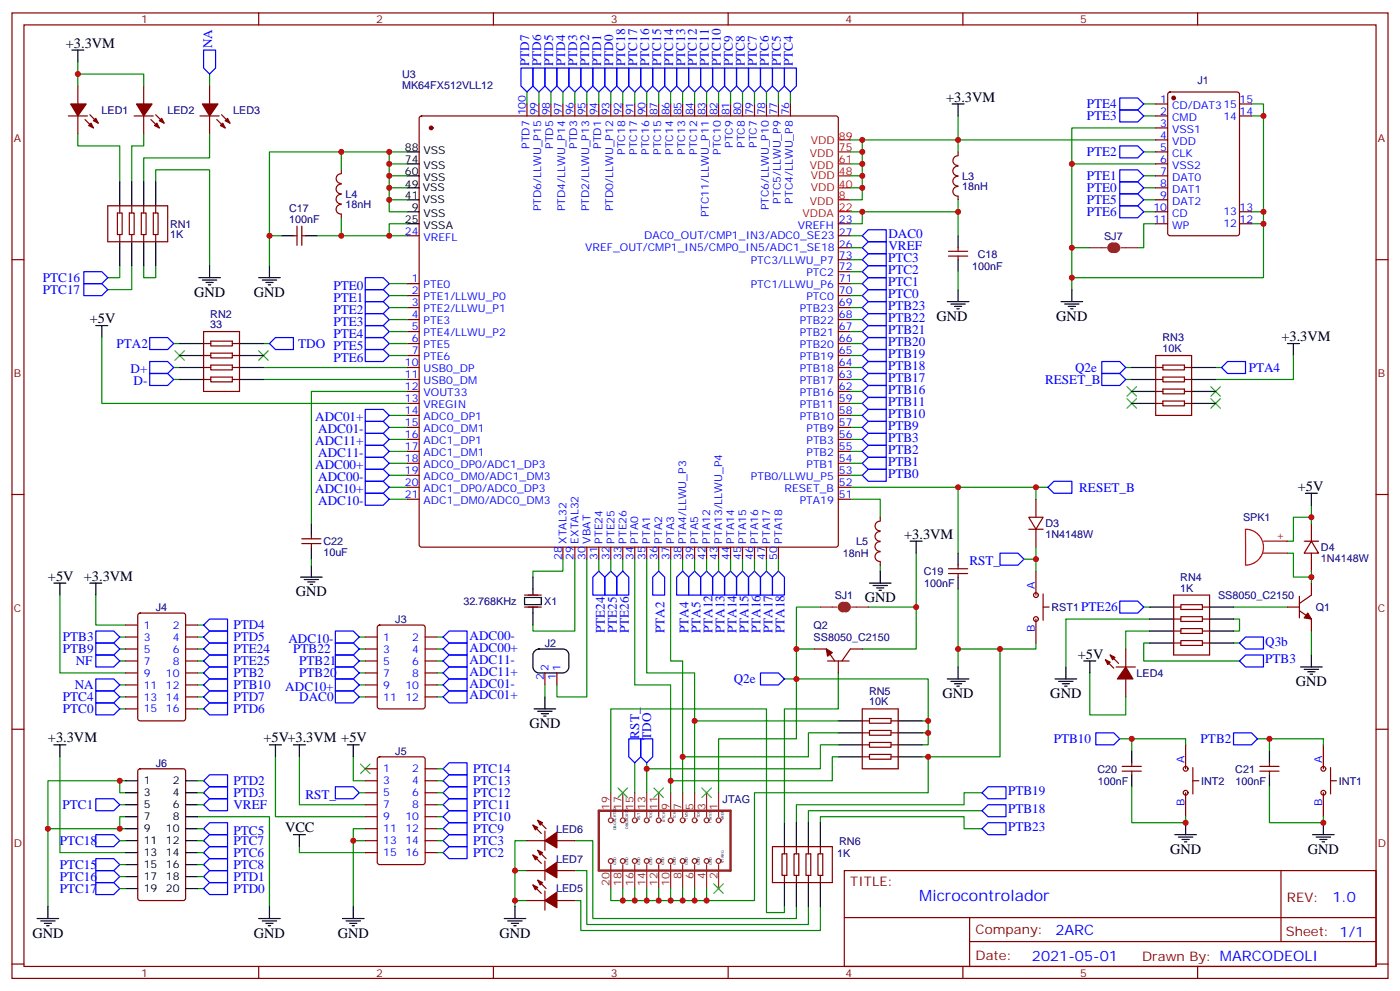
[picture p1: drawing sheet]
<svg xmlns="http://www.w3.org/2000/svg" width="412mm" height="292mm" viewBox="0 0 412 292" stroke-linecap="round" stroke-linejoin="round" font-family="sans-serif">
<defs><g id="words">
<text font-size="4.6" fill="#00f" x="270.8" y="265.4">Microcontrolador</text>
<g font-size="4.2">
<text x="19.4" y="14">+3.3VM</text>
<text x="278.7" y="29.9">+3.3VM</text>
<text x="57.1" y="87.4">GND</text>
<text x="74.8" y="87.4">GND</text>
<text x="26.5" y="95.2">+5V</text>
<text x="275.9" y="94.5">GND</text>
<text x="311.1" y="94.5">GND</text>
<text x="377.5" y="100.5">+3.3VM</text>
<text x="382.3" y="144.6">+5V</text>
<text x="266.3" y="158.7">+3.3VM</text>
<text x="14.1" y="171">+5V</text>
<text x="24.7" y="171">+3.3VM</text>
<text x="87.1" y="175.6">GND</text>
<text x="254.7" y="177.4">GND</text>
<text x="317.5" y="194">+5V</text>
<text x="381.7" y="202.1">GND</text>
<text x="277.6" y="205.6">GND</text>
<text x="309.4" y="205.6">GND</text>
<text x="155.9" y="214.4">GND</text>
<text x="14.1" y="218.7">+3.3VM</text>
<text x="77.6" y="218.7">+5V+3.3VM +5V</text>
<text x="84" y="245.1">VCC</text>
<text x="344.7" y="251.5">GND</text>
<text x="385.2" y="251.5">GND</text>
<text x="9.5" y="276.2">GND</text>
<text x="74.8" y="276.2">GND</text>
<text x="99.5" y="276.2">GND</text>
<text x="147.1" y="276.2">GND</text>
</g>
<g font-size="4.2" fill="#00f">
<text x="392.5" y="265.7">1.0</text>
<text x="310.9" y="275.2">2ARC</text>
<text x="304" y="283">2021-05-01</text>
</g>
<g font-size="3.9" fill="#00f">
<text x="62.5" y="14.2" transform="rotate(-90 62.5 14.2)">NA</text>
<text x="155.9" y="19.4" transform="rotate(-90 155.9 19.4)">PTD7</text>
<text x="159.5" y="19.4" transform="rotate(-90 159.5 19.4)">PTD6</text>
<text x="163" y="19.4" transform="rotate(-90 163 19.4)">PTD5</text>
<text x="166.5" y="19.4" transform="rotate(-90 166.5 19.4)">PTD4</text>
<text x="170" y="19.4" transform="rotate(-90 170 19.4)">PTD3</text>
<text x="173.6" y="19.4" transform="rotate(-90 173.6 19.4)">PTD2</text>
<text x="177.1" y="19.4" transform="rotate(-90 177.1 19.4)">PTD1</text>
<text x="180.6" y="19.4" transform="rotate(-90 180.6 19.4)">PTD0</text>
<text x="184.1" y="19.4" transform="rotate(-90 184.1 19.4)">PTC18</text>
<text x="187.7" y="19.4" transform="rotate(-90 187.7 19.4)">PTC17</text>
<text x="191.2" y="19.4" transform="rotate(-90 191.2 19.4)">PTC16</text>
<text x="194.7" y="19.4" transform="rotate(-90 194.7 19.4)">PTC15</text>
<text x="198.3" y="19.4" transform="rotate(-90 198.3 19.4)">PTC14</text>
<text x="201.8" y="19.4" transform="rotate(-90 201.8 19.4)">PTC13</text>
<text x="205.3" y="19.4" transform="rotate(-90 205.3 19.4)">PTC12</text>
<text x="208.8" y="19.4" transform="rotate(-90 208.8 19.4)">PTC11</text>
<text x="212.4" y="19.4" transform="rotate(-90 212.4 19.4)">PTC10</text>
<text x="215.9" y="19.4" transform="rotate(-90 215.9 19.4)">PTC9</text>
<text x="219.4" y="19.4" transform="rotate(-90 219.4 19.4)">PTC8</text>
<text x="223" y="19.4" transform="rotate(-90 223 19.4)">PTC7</text>
<text x="226.5" y="19.4" transform="rotate(-90 226.5 19.4)">PTC6</text>
<text x="230" y="19.4" transform="rotate(-90 230 19.4)">PTC5</text>
<text x="233.5" y="19.4" transform="rotate(-90 233.5 19.4)">PTC4</text>
<text x="320.2" y="35.4">PTE3</text>
<text x="320.2" y="31.9">PTE4</text>
<text x="320.2" y="46">PTE2</text>
<text x="320.2" y="53">PTE1</text>
<text x="320.2" y="56.6">PTE0</text>
<text x="320.2" y="63.6">PTE6</text>
<text x="320.2" y="60.1">PTE5</text>
<text x="261.7" y="70.2">DAC0</text>
<text x="261.6" y="77.2">PTC3</text>
<text x="261.7" y="73.7">VREF</text>
<text x="12.6" y="83">PTC16</text>
<text x="261.6" y="80.7">PTC2</text>
<text x="12.6" y="86.5">PTC17</text>
<text x="98.3" y="88.8">PTE1</text>
<text x="98.3" y="85.3">PTE0</text>
<text x="261.6" y="84.2">PTC1</text>
<text x="261.6" y="87.8">PTC0</text>
<text x="98.3" y="95.9">PTE3</text>
<text x="98.3" y="92.4">PTE2</text>
<text x="261.6" y="91.3">PTB23</text>
<text x="261.6" y="94.8">PTB22</text>
<text x="98.3" y="99.4">PTE4</text>
<text x="261.6" y="98.4">PTB21</text>
<text x="261.6" y="101.9">PTB20</text>
<text x="34.3" y="102.5">PTA2</text>
<text x="87.9" y="102.5">TDO PTE5</text>
<text x="98.3" y="106.5">PTE6</text>
<text x="261.6" y="105.4">PTB19</text>
<text x="38.5" y="109.9">D+</text>
<text x="39.3" y="113.5">D-</text>
<text x="261.6" y="108.9">PTB18</text>
<text x="261.6" y="112.5">PTB17</text>
<text x="307.9" y="113">RESET_B</text>
<text x="316.7" y="109.5">Q2e</text>
<text x="367.8" y="109.5">PTA4</text>
<text x="261.6" y="116">PTB16</text>
<text x="261.6" y="119.5">PTB11</text>
<text x="92.9" y="124.1">ADC01+</text>
<text x="261.6" y="123.1">PTB10</text>
<text x="92.9" y="131.2">ADC11+</text>
<text x="93.8" y="127.6">ADC01-</text>
<text x="261.6" y="130.1">PTB3</text>
<text x="261.6" y="126.6">PTB9</text>
<text x="93.8" y="134.7">ADC11-</text>
<text x="261.6" y="133.6">PTB2</text>
<text x="261.6" y="137.2">PTB1</text>
<text x="92.9" y="138.2">ADC00+</text>
<text x="93.8" y="141.7">ADC00-</text>
<text x="261.6" y="140.7">PTB0</text>
<text x="92.9" y="145.3">ADC10+</text>
<text x="93.8" y="148.8">ADC10-</text>
<text x="317.9" y="144.8">RESET_B</text>
<text x="285.6" y="166.4">RST_</text>
<text x="68.7" y="185.3">PTD4</text>
<text x="318.5" y="180.1">PTE26</text>
<text x="18.5" y="188.9">PTB3</text>
<text x="68.7" y="188.9">PTD5</text>
<text x="84.9" y="189.4">ADC10-</text>
<text x="138.3" y="188.4">ADC00-</text>
<text x="138.3" y="191.9">ADC00+</text>
<text x="178.1" y="186.4" transform="rotate(-90 178.1 186.4)">PTE24</text>
<text x="181.7" y="186.4" transform="rotate(-90 181.7 186.4)">PTE25</text>
<text x="185.2" y="186.4" transform="rotate(-90 185.2 186.4)">PTE26</text>
<text x="195.8" y="186.4" transform="rotate(-90 195.8 186.4)">PTA2</text>
<text x="202.8" y="186.4" transform="rotate(-90 202.8 186.4)">PTA4</text>
<text x="206.4" y="186.4" transform="rotate(-90 206.4 186.4)">PTA5</text>
<text x="209.9" y="186.4" transform="rotate(-90 209.9 186.4)">PTA12</text>
<text x="213.4" y="186.4" transform="rotate(-90 213.4 186.4)">PTA13</text>
<text x="217" y="186.4" transform="rotate(-90 217 186.4)">PTA14</text>
<text x="220.5" y="186.4" transform="rotate(-90 220.5 186.4)">PTA15</text>
<text x="224" y="186.4" transform="rotate(-90 224 186.4)">PTA16</text>
<text x="227.5" y="186.4" transform="rotate(-90 227.5 186.4)">PTA17</text>
<text x="231.1" y="186.4" transform="rotate(-90 231.1 186.4)">PTA18</text>
<text x="372.7" y="190.1">Q3b</text>
<text x="18.5" y="192.4">PTB9</text>
<text x="22.3" y="195.9">NF</text>
<text x="68.7" y="195.9">PTE25</text>
<text x="68.7" y="192.4">PTE24</text>
<text x="86.4" y="192.4">PTB22</text>
<text x="88.1" y="195.9">PTB21</text>
<text x="138.3" y="195.4">ADC11-</text>
<text x="372.7" y="195.4">PTB3</text>
<text x="22" y="203">NA</text>
<text x="68.7" y="203">PTB10</text>
<text x="68.7" y="199.4">PTB2</text>
<text x="84" y="203.5">ADC10+</text>
<text x="88.2" y="199.4">PTB20</text>
<text x="138.3" y="202.5">ADC01-</text>
<text x="138.3" y="198.9">ADC11+</text>
<text x="216.1" y="201.2">Q2e</text>
<text x="18.5" y="206.5">PTC4</text>
<text x="68.7" y="206.5">PTD7</text>
<text x="88.2" y="206.5">DAC0</text>
<text x="138.3" y="205.7">ADC01+</text>
<text x="18.5" y="210">PTC0</text>
<text x="68.7" y="210">PTD6</text>
<text x="188.2" y="217.5" transform="rotate(-90 188.2 217.5)">RST_</text>
<text x="191.8" y="217.9" transform="rotate(-90 191.8 217.9)">TDO</text>
<text x="310.4" y="218.9">PTB10</text>
<text x="353.7" y="218.9">PTB2</text>
<text x="139.4" y="227.7">PTC14</text>
<text x="68.7" y="231.2">PTD2</text>
<text x="139.4" y="231.2">PTC13</text>
<text x="18.4" y="238.2">PTC1</text>
<text x="68.7" y="234.7">PTD3</text>
<text x="68.7" y="238.2">VREF</text>
<text x="90" y="235.2">RST_</text>
<text x="139.4" y="234.7">PTC12</text>
<text x="139.4" y="238.2">PTC11</text>
<text x="297" y="234.2">PTB19</text>
<text x="297" y="239.5">PTB18</text>
<text x="68.8" y="245.8">PTC5</text>
<text x="139.4" y="245.3">PTC9</text>
<text x="139.4" y="241.8">PTC10</text>
<text x="297" y="244.8">PTB23</text>
<text x="17.6" y="248.8">PTC18</text>
<text x="68.7" y="248.8">PTC7</text>
<text x="139.4" y="248.8">PTC3</text>
<text x="17.6" y="255.9">PTC15</text>
<text x="68.7" y="252.4">PTC6</text>
<text x="68.7" y="255.9">PTC8</text>
<text x="139.4" y="252.4">PTC2</text>
<text x="17.6" y="259.4">PTC16</text>
<text x="17.6" y="262.9">PTC17</text>
<text x="68.7" y="262.9">PTD0</text>
<text x="68.7" y="259.4">PTD1</text>
</g>
<g font-size="3.9" fill="#800">
<text x="250.5" y="261">TITLE:</text>
<text x="379.1" y="265.7">REV:</text>
<text x="287.4" y="275.2">Company:</text>
<text x="378.7" y="275.8">Sheet: 1/1</text>
<text x="287.4" y="282.9">Date:</text>
<text x="336.4" y="282.9">Drawn By: MARCODEOLI</text>
</g>
<g font-size="3.2" fill="#800">
<text x="41.6" y="6.8">1</text>
<text x="110.8" y="6.8">2</text>
<text x="179.9" y="6.8">3</text>
<text x="249.1" y="6.8">4</text>
<text x="318.2" y="6.8">5</text>
<text x="4.1" y="41.9">A</text>
<text x="405.9" y="41.9">A</text>
<text x="4.1" y="111.1">B</text>
<text x="405.9" y="111.1">B</text>
<text x="4.1" y="180.2">C</text>
<text x="405.9" y="180.2">C</text>
<text x="4.1" y="249.3">D</text>
<text x="405.9" y="249.3">D</text>
<text x="41.6" y="287.6">1</text>
<text x="110.8" y="287.6">2</text>
<text x="179.9" y="287.6">3</text>
<text x="249.1" y="287.6">4</text>
<text x="318.2" y="287.6">5</text>
</g>
<g font-size="3.2" fill="#000080">
<text x="118.5" y="23">U3</text>
<text x="118.5" y="26.1">MK64FX512VLL12</text>
<text x="352.8" y="24.8">J1</text>
<text x="29.9" y="33.5">LED1</text>
<text x="49.3" y="33.5">LED2</text>
<text x="68.7" y="33.5">LED3</text>
<text x="283.4" y="52.9">L3</text>
<text x="101.8" y="58.2">L4</text>
<text x="283.4" y="56.1">18nH</text>
<text x="85.2" y="65.5">100nF</text>
<text x="85.2" y="62.4">C17</text>
<text x="101.8" y="61.4">18nH</text>
<text x="50.1" y="70.2">1K</text>
<text x="50.1" y="67.1">RN1</text>
<text x="325.2" y="70.6">SJ7</text>
<text x="288" y="75.9">C18</text>
<text x="286.4" y="79.4">100nF</text>
<text x="61.9" y="93.6">RN2</text>
<text x="61.9" y="96.6">33</text>
<text x="342.4" y="100.5">RN3</text>
<text x="342.4" y="103.6">10K</text>
<text x="308" y="155.2">D3</text>
<text x="366.2" y="153.5">SPK1</text>
<text x="95.3" y="160.6">C22</text>
<text x="252.2" y="160.5">L5</text>
<text x="308" y="158.4">1N4148W</text>
<text x="95.2" y="163.7">10uF</text>
<text x="248.3" y="164">18nH</text>
<text x="389.1" y="165.5">1N4148W</text>
<text x="389.1" y="162.3">D4</text>
<text x="272.1" y="169.4">C19</text>
<text x="272.2" y="172.9">100nF</text>
<text x="347.7" y="171.1">RN4</text>
<text x="45.9" y="179.9">J4</text>
<text x="136.5" y="178.2">32.768KHz</text>
<text x="160.3" y="178.2">X1</text>
<text x="245.9" y="176.4">SJ1</text>
<text x="309.7" y="179.9">RST1</text>
<text x="347.7" y="174.2">1K</text>
<text x="358.8" y="176.4">SS8050_C2150</text>
<text x="387.6" y="180">Q1</text>
<text x="116.4" y="183.5">J3</text>
<text x="239.6" y="185.3">Q2</text>
<text x="160.5" y="190.6">J2</text>
<text x="239.7" y="188.7">SS8050_C2150</text>
<text x="334.8" y="199.3">LED4</text>
<text x="256" y="207.7">10K</text>
<text x="256" y="204.6">RN5</text>
<text x="45.9" y="225.8">J6</text>
<text x="116.4" y="222.3">J5</text>
<text x="323.3" y="227.6">C20</text>
<text x="363.9" y="227.6">C21</text>
<text x="323.4" y="231.1">100nF</text>
<text x="353.8" y="231.1">INT2</text>
<text x="363.9" y="231.1">100nF</text>
<text x="394.4" y="231.1">INT1</text>
<text x="212.9" y="236.4">JTAG</text>
<text x="163.8" y="245.2">LED6</text>
<text x="247.2" y="248.8">RN6</text>
<text x="163.8" y="254">LED7</text>
<text x="246.6" y="252.3">1K</text>
<text x="163.8" y="262.8">LED5</text>
</g>
<g font-size="3.2" fill="#00f">
<text x="154.9" y="34" transform="rotate(-90 154.9 34)">100</text>
<text x="158.4" y="34" transform="rotate(-90 158.4 34)">99</text>
<text x="161.9" y="34" transform="rotate(-90 161.9 34)">98</text>
<text x="165.5" y="34" transform="rotate(-90 165.5 34)">97</text>
<text x="169" y="34" transform="rotate(-90 169 34)">96</text>
<text x="172.5" y="34" transform="rotate(-90 172.5 34)">95</text>
<text x="176" y="34" transform="rotate(-90 176 34)">94</text>
<text x="179.6" y="34" transform="rotate(-90 179.6 34)">93</text>
<text x="183.1" y="34" transform="rotate(-90 183.1 34)">92</text>
<text x="186.6" y="34" transform="rotate(-90 186.6 34)">91</text>
<text x="190.1" y="34" transform="rotate(-90 190.1 34)">90</text>
<text x="193.7" y="34" transform="rotate(-90 193.7 34)">87</text>
<text x="197.2" y="34" transform="rotate(-90 197.2 34)">86</text>
<text x="200.7" y="34" transform="rotate(-90 200.7 34)">85</text>
<text x="204.3" y="34" transform="rotate(-90 204.3 34)">84</text>
<text x="207.8" y="34" transform="rotate(-90 207.8 34)">83</text>
<text x="211.3" y="34" transform="rotate(-90 211.3 34)">82</text>
<text x="214.8" y="34" transform="rotate(-90 214.8 34)">81</text>
<text x="218.4" y="34" transform="rotate(-90 218.4 34)">80</text>
<text x="221.9" y="34" transform="rotate(-90 221.9 34)">79</text>
<text x="225.4" y="34" transform="rotate(-90 225.4 34)">78</text>
<text x="229" y="34" transform="rotate(-90 229 34)">77</text>
<text x="232.5" y="34" transform="rotate(-90 232.5 34)">76</text>
<text x="341.8" y="30.3">1</text>
<text x="341.8" y="33.8">2</text>
<text x="345.3" y="32">CD/DAT315</text>
<text x="345.3" y="35.6">CMD</text>
<text x="360.4" y="35.2">14</text>
<text x="365.1" y="33.8">14</text>
<text x="365.1" y="30.3">15</text>
<text x="341.8" y="37.3">3</text>
<text x="341.8" y="40.9">4</text>
<text x="345.3" y="39.1">VSS1</text>
<text x="155.9" y="43.8" transform="rotate(-90 155.9 43.8)">PTD7</text>
<text x="163" y="43.8" transform="rotate(-90 163 43.8)">PTD5</text>
<text x="170" y="43.8" transform="rotate(-90 170 43.8)">PTD3</text>
<text x="177.1" y="43.8" transform="rotate(-90 177.1 43.8)">PTD1</text>
<text x="184.1" y="45.6" transform="rotate(-90 184.1 45.6)">PTC18</text>
<text x="187.7" y="45.6" transform="rotate(-90 187.7 45.6)">PTC17</text>
<text x="191.2" y="45.6" transform="rotate(-90 191.2 45.6)">PTC16</text>
<text x="194.7" y="45.6" transform="rotate(-90 194.7 45.6)">PTC15</text>
<text x="198.3" y="45.6" transform="rotate(-90 198.3 45.6)">PTC14</text>
<text x="201.8" y="45.6" transform="rotate(-90 201.8 45.6)">PTC13</text>
<text x="205.3" y="45.6" transform="rotate(-90 205.3 45.6)">PTC12</text>
<text x="212.4" y="45.6" transform="rotate(-90 212.4 45.6)">PTC10</text>
<text x="215.9" y="43.6" transform="rotate(-90 215.9 43.6)">PTC9</text>
<text x="219.4" y="43.6" transform="rotate(-90 219.4 43.6)">PTC8</text>
<text x="223" y="43.6" transform="rotate(-90 223 43.6)">PTC7</text>
<text x="341.8" y="44.4">5</text>
<text x="341.8" y="47.9">6</text>
<text x="345.3" y="42.6">VDD</text>
<text x="345.3" y="46.1">CLK</text>
<text x="341.8" y="51.4">7</text>
<text x="345.3" y="49.7">VSS2</text>
<text x="345.3" y="53.2">DAT0</text>
<text x="230" y="59.9" transform="rotate(-90 230 59.9)">PTC5/LLWU_P9</text>
<text x="233.5" y="59.9" transform="rotate(-90 233.5 59.9)">PTC4/LLWU_P8</text>
<text x="341.8" y="55">8</text>
<text x="341.8" y="58.5">9</text>
<text x="345.3" y="56.7">DAT1</text>
<text x="159.5" y="62.2" transform="rotate(-90 159.5 62.2)">PTD6/LLWU_P15</text>
<text x="166.5" y="62.2" transform="rotate(-90 166.5 62.2)">PTD4/LLWU_P14</text>
<text x="173.6" y="62.2" transform="rotate(-90 173.6 62.2)">PTD2/LLWU_P13</text>
<text x="180.6" y="62.2" transform="rotate(-90 180.6 62.2)">PTD0/LLWU_P12</text>
<text x="208.8" y="64" transform="rotate(-90 208.8 64)">PTC11/LLWU_P11</text>
<text x="226.5" y="62" transform="rotate(-90 226.5 62)">PTC6/LLWU_P10</text>
<text x="247.1" y="65.5">23</text>
<text x="339.7" y="65.5">11</text>
<text x="339.7" y="62">10</text>
<text x="345.3" y="60.3">DAT2</text>
<text x="345.3" y="63.8">CD</text>
<text x="360.4" y="63.4">13</text>
<text x="365.1" y="65.5">12</text>
<text x="365.1" y="62">13</text>
<text x="119.3" y="69.1">24</text>
<text x="124.8" y="70.8">VREFL</text>
<text x="189.7" y="70.5">DAC0_OUT/CMP1_IN3/ADC0_SE23</text>
<text x="235" y="67.3">VREFH</text>
<text x="247.1" y="69.4">27</text>
<text x="345.3" y="67.3">WP</text>
<text x="360.4" y="67">12</text>
<text x="172.4" y="74">VREF_OUT/CMP1_IN5/CMP0_IN5/ADC1_SE18</text>
<text x="221.2" y="77.9">PTC3/LLWU_P7</text>
<text x="247.1" y="76.1">73</text>
<text x="247.1" y="73">26</text>
<text x="121.3" y="83.2">1</text>
<text x="237.5" y="81.4">PTC2</text>
<text x="247.1" y="83.2">71</text>
<text x="247.1" y="79.7">72</text>
<text x="121.3" y="86.7">2</text>
<text x="124.8" y="84.9">PTE0</text>
<text x="124.8" y="88.5">PTE1/LLWU_P0</text>
<text x="221.2" y="84.9">PTC1/LLWU_P6</text>
<text x="237.5" y="88.5">PTC0</text>
<text x="247.1" y="86.7">70</text>
<text x="121.3" y="90.2">3</text>
<text x="121.3" y="93.8">4</text>
<text x="124.8" y="92">PTE2/LLWU_P1</text>
<text x="124.8" y="95.5">PTE3</text>
<text x="235.6" y="95.5">PTB22</text>
<text x="235.6" y="92">PTB23</text>
<text x="247.1" y="93.8">68</text>
<text x="247.1" y="90.2">69</text>
<text x="121.3" y="97.3">5</text>
<text x="121.3" y="100.8">6</text>
<text x="124.8" y="99.1">PTE4/LLWU_P2</text>
<text x="235.6" y="99.1">PTB21</text>
<text x="247.1" y="100.8">66</text>
<text x="247.1" y="97.3">67</text>
<text x="119.3" y="107.9">10</text>
<text x="121.3" y="104.4">7</text>
<text x="124.8" y="102.6">PTE5</text>
<text x="124.8" y="106.1">PTE6</text>
<text x="235.6" y="106.1">PTB19</text>
<text x="235.6" y="102.6">PTB20</text>
<text x="247.1" y="107.9">64</text>
<text x="247.1" y="104.4">65</text>
<text x="119.3" y="111.4">11</text>
<text x="124.8" y="109.6">USB0_DP</text>
<text x="124.8" y="113.2">USB0_DM</text>
<text x="235.6" y="113.2">PTB17</text>
<text x="235.6" y="109.6">PTB18</text>
<text x="247.1" y="111.4">63</text>
<text x="119.3" y="114.9">12</text>
<text x="119.3" y="118.5">13</text>
<text x="124.8" y="116.7">VOUT33</text>
<text x="235.6" y="116.7">PTB16</text>
<text x="247.1" y="118.5">59</text>
<text x="247.1" y="114.9">62</text>
<text x="119.3" y="122">14</text>
<text x="119.3" y="125.5">15</text>
<text x="124.8" y="120.2">VREGIN</text>
<text x="124.8" y="123.8">ADC0_DP1</text>
<text x="235.6" y="123.8">PTB10</text>
<text x="235.6" y="120.2">PTB11</text>
<text x="247.1" y="125.5">57</text>
<text x="247.1" y="122">58</text>
<text x="119.3" y="129">16</text>
<text x="124.8" y="127.3">ADC0_DM1</text>
<text x="124.8" y="130.8">ADC1_DP1</text>
<text x="237.6" y="130.8">PTB3</text>
<text x="237.6" y="127.3">PTB9</text>
<text x="247.1" y="129">56</text>
<text x="119.3" y="132.6">17</text>
<text x="119.3" y="136.1">18</text>
<text x="124.8" y="134.3">ADC1_DM1</text>
<text x="124.8" y="137.9">ADC0_DP0/ADC1_DP3</text>
<text x="237.6" y="137.9">PTB1</text>
<text x="237.6" y="134.3">PTB2</text>
<text x="247.1" y="136.1">54</text>
<text x="247.1" y="132.6">55</text>
<text x="119.3" y="139.6">19</text>
<text x="119.3" y="143.2">20</text>
<text x="124.8" y="141.4">ADC0_DM0/ADC1_DM3</text>
<text x="221.2" y="141.4">PTB0/LLWU_P5</text>
<text x="247.1" y="143.2">52</text>
<text x="247.1" y="139.6">53</text>
<text x="119.3" y="146.7">21</text>
<text x="124.8" y="144.9">ADC1_DP0/ADC0_DP3</text>
<text x="124.8" y="148.4">ADC1_DM0/ADC0_DM3</text>
<text x="231.1" y="144.9">RESET_B</text>
<text x="235.6" y="148.4">PTA19</text>
<text x="247.1" y="146.7">51</text>
<text x="166.9" y="160.1" transform="rotate(-90 166.9 160.1)">XTAL32</text>
<text x="170.4" y="160.1" transform="rotate(-90 170.4 160.1)">EXTAL32</text>
<text x="173.9" y="160.1" transform="rotate(-90 173.9 160.1)">VBAT</text>
<text x="177.4" y="160.1" transform="rotate(-90 177.4 160.1)">PTE24</text>
<text x="181" y="160.1" transform="rotate(-90 181 160.1)">PTE25</text>
<text x="184.5" y="160.1" transform="rotate(-90 184.5 160.1)">PTE26</text>
<text x="188" y="160.1" transform="rotate(-90 188 160.1)">PTA0</text>
<text x="191.6" y="160.1" transform="rotate(-90 191.6 160.1)">PTA1</text>
<text x="195.1" y="160.1" transform="rotate(-90 195.1 160.1)">PTA2</text>
<text x="198.6" y="160.1" transform="rotate(-90 198.6 160.1)">PTA3</text>
<text x="202.1" y="160.1" transform="rotate(-90 202.1 160.1)">PTA4/LLWU_P3</text>
<text x="205.7" y="160.1" transform="rotate(-90 205.7 160.1)">PTA5</text>
<text x="209.2" y="160.1" transform="rotate(-90 209.2 160.1)">PTA12</text>
<text x="212.7" y="160.1" transform="rotate(-90 212.7 160.1)">PTA13/LLWU_P4</text>
<text x="216.3" y="160.1" transform="rotate(-90 216.3 160.1)">PTA14</text>
<text x="219.8" y="160.1" transform="rotate(-90 219.8 160.1)">PTA15</text>
<text x="223.3" y="160.1" transform="rotate(-90 223.3 160.1)">PTA16</text>
<text x="226.8" y="160.1" transform="rotate(-90 226.8 160.1)">PTA17</text>
<text x="230.4" y="160.1" transform="rotate(-90 230.4 160.1)">PTA18</text>
<text x="165.5" y="165" transform="rotate(-90 165.5 165)">28</text>
<text x="169" y="165" transform="rotate(-90 169 165)">29</text>
<text x="172.5" y="165" transform="rotate(-90 172.5 165)">30</text>
<text x="176" y="165" transform="rotate(-90 176 165)">31</text>
<text x="179.6" y="165" transform="rotate(-90 179.6 165)">32</text>
<text x="183.1" y="165" transform="rotate(-90 183.1 165)">33</text>
<text x="186.6" y="165" transform="rotate(-90 186.6 165)">34</text>
<text x="190.1" y="165" transform="rotate(-90 190.1 165)">35</text>
<text x="193.7" y="165" transform="rotate(-90 193.7 165)">36</text>
<text x="197.2" y="165" transform="rotate(-90 197.2 165)">37</text>
<text x="200.7" y="165" transform="rotate(-90 200.7 165)">38</text>
<text x="204.3" y="165" transform="rotate(-90 204.3 165)">39</text>
<text x="207.8" y="165" transform="rotate(-90 207.8 165)">42</text>
<text x="211.3" y="165" transform="rotate(-90 211.3 165)">43</text>
<text x="214.8" y="165" transform="rotate(-90 214.8 165)">44</text>
<text x="218.4" y="165" transform="rotate(-90 218.4 165)">45</text>
<text x="221.9" y="165" transform="rotate(-90 221.9 165)">46</text>
<text x="225.4" y="165" transform="rotate(-90 225.4 165)">47</text>
<text x="229" y="165" transform="rotate(-90 229 165)">50</text>
<text x="304.8" y="173.5" transform="rotate(-90 304.8 173.5)">A</text>
<text x="42.3" y="185.1">1</text>
<text x="50.9" y="185.1">2</text>
<text x="42.3" y="188.7">3</text>
<text x="50.9" y="188.7">4</text>
<text x="112.9" y="188.7">1</text>
<text x="121.5" y="188.7">2</text>
<text x="304.8" y="186.3" transform="rotate(-90 304.8 186.3)">B</text>
<text x="42.3" y="192.2">5</text>
<text x="42.3" y="195.7">7</text>
<text x="50.9" y="192.2">6</text>
<text x="50.9" y="195.7">8</text>
<text x="112.9" y="192.2">3</text>
<text x="112.9" y="195.7">5</text>
<text x="121.5" y="192.2">4</text>
<text x="121.5" y="195.7">6</text>
<text x="161.6" y="197.5" transform="rotate(-90 161.6 197.5)">2</text>
<text x="165.1" y="197.5" transform="rotate(-90 165.1 197.5)">1</text>
<text x="42.3" y="199.2">9</text>
<text x="42.3" y="202.8">11</text>
<text x="48.9" y="199.2">10</text>
<text x="48.9" y="202.8">12</text>
<text x="112.9" y="199.2">7</text>
<text x="112.9" y="202.8">9</text>
<text x="119.4" y="202.8">10</text>
<text x="121.5" y="199.2">8</text>
<text x="160.2" y="200.2" transform="rotate(-90 160.2 200.2)">2</text>
<text x="163.7" y="200.2" transform="rotate(-90 163.7 200.2)">1</text>
<text x="42.3" y="206.3">13</text>
<text x="42.3" y="209.8">15</text>
<text x="48.9" y="206.3">14</text>
<text x="48.9" y="209.8">16</text>
<text x="112.9" y="206.3">11</text>
<text x="119.4" y="206.3">12</text>
<text x="112.9" y="227.5">1</text>
<text x="121.5" y="227.5">2</text>
<text x="348.9" y="224.6" transform="rotate(-90 348.9 224.6)">A</text>
<text x="389.5" y="224.6" transform="rotate(-90 389.5 224.6)">A</text>
<text x="112.9" y="231">3</text>
<text x="121.5" y="231">4</text>
<text x="112.9" y="234.5">5</text>
<text x="112.9" y="238.1">7</text>
<text x="121.5" y="234.5">6</text>
<text x="121.5" y="238.1">8</text>
<text x="348.9" y="237.4" transform="rotate(-90 348.9 237.4)">B</text>
<text x="389.5" y="237.4" transform="rotate(-90 389.5 237.4)">B</text>
<text x="112.9" y="241.6">9</text>
<text x="112.9" y="245.1">11</text>
<text x="119.4" y="241.6">10</text>
<text x="119.4" y="245.1">12</text>
<text x="112.9" y="248.6">13</text>
<text x="119.4" y="248.6">14</text>
<text x="112.9" y="252.2">15</text>
<text x="119.4" y="252.2">16</text>
</g>
<g font-size="3.2" fill="#f00">
<text x="247.1" y="41.2">89</text>
<text x="238.6" y="46.1">VDD</text>
<text x="238.8" y="42.3">VDD</text>
<text x="247.1" y="47.9">61</text>
<text x="247.1" y="44.4">75</text>
<text x="238.6" y="49.7">VDD</text>
<text x="238.8" y="52.8">VDD</text>
<text x="247.1" y="51.4">48</text>
<text x="238.8" y="56.4">VDD</text>
<text x="247.1" y="58.5">8</text>
<text x="247.1" y="55.3">40</text>
<text x="236.4" y="63.8">VDDA</text>
<text x="238.6" y="60.3">VDD</text>
<text x="247.1" y="62">22</text>
</g>
<g font-size="3.2">
<text x="119.3" y="44.4">88</text>
<text x="119.3" y="47.9">74</text>
<text x="124.8" y="45.4">VSS</text>
<text x="119.3" y="51.4">60</text>
<text x="124.8" y="53.2">VSS</text>
<text x="124.8" y="49.7">VSS</text>
<text x="119.3" y="58.5">41</text>
<text x="119.3" y="55.3">49</text>
<text x="124.5" y="59.9">VSS</text>
<text x="124.5" y="56.4">VSS</text>
<text x="119.3" y="65.5">25</text>
<text x="121.3" y="62">9</text>
<text x="124.8" y="63.8">VSS</text>
<text x="124.8" y="67.3">VSSA</text>
<text x="42.3" y="231">1</text>
<text x="50.9" y="231">2</text>
<text x="42.3" y="234.5">3</text>
<text x="42.3" y="238.1">5</text>
<text x="50.9" y="234.5">4</text>
<text x="50.9" y="238.1">6</text>
<text x="42.3" y="241.6">7</text>
<text x="42.3" y="245.1">9</text>
<text x="48.9" y="245.1">10</text>
<text x="50.9" y="241.6">8</text>
<text x="42.3" y="248.6">11</text>
<text x="48.9" y="248.6">12</text>
<text x="42.3" y="252.2">13</text>
<text x="42.3" y="255.7">15</text>
<text x="48.9" y="252.2">14</text>
<text x="48.9" y="255.7">16</text>
<text x="42.3" y="259.2">17</text>
<text x="42.3" y="262.7">19</text>
<text x="48.9" y="259.2">18</text>
<text x="48.9" y="262.7">20</text>
</g>
<text font-size="3.2" fill="#c00" x="375.9" y="158.7">+</text>
<g font-size="3.2" fill="#8d2323">
<text x="179.6" y="238.4" transform="rotate(-90 179.6 238.4)">19</text>
<text x="183.1" y="238.4" transform="rotate(-90 183.1 238.4)">17</text>
<text x="186.6" y="238.4" transform="rotate(-90 186.6 238.4)">15</text>
<text x="190.1" y="238.4" transform="rotate(-90 190.1 238.4)">13</text>
<text x="193.7" y="238.4" transform="rotate(-90 193.7 238.4)">11</text>
<text x="197.2" y="238.4" transform="rotate(-90 197.2 238.4)">9</text>
<text x="200.7" y="238.4" transform="rotate(-90 200.7 238.4)">7</text>
<text x="204.3" y="238.4" transform="rotate(-90 204.3 238.4)">5</text>
<text x="207.8" y="238.4" transform="rotate(-90 207.8 238.4)">3</text>
<text x="211.3" y="238.4" transform="rotate(-90 211.3 238.4)">1</text>
<text x="179.6" y="260.8" transform="rotate(-90 179.6 260.8)">20</text>
<text x="183.1" y="260.8" transform="rotate(-90 183.1 260.8)">18</text>
<text x="186.6" y="260.8" transform="rotate(-90 186.6 260.8)">16</text>
<text x="190.1" y="260.8" transform="rotate(-90 190.1 260.8)">14</text>
<text x="193.7" y="260.8" transform="rotate(-90 193.7 260.8)">12</text>
<text x="197.2" y="260.8" transform="rotate(-90 197.2 260.8)">10</text>
<text x="200.7" y="258.8" transform="rotate(-90 200.7 258.8)">8</text>
<text x="204.3" y="258.8" transform="rotate(-90 204.3 258.8)">6</text>
<text x="207.8" y="258.8" transform="rotate(-90 207.8 258.8)">4</text>
<text x="211.3" y="258.8" transform="rotate(-90 211.3 258.8)">2</text>
</g>
<g font-size="1.1">
<text x="181.5" y="244.5" transform="rotate(-90 181.5 244.5)">DBGACKTXD</text>
<text x="185" y="244.2" transform="rotate(-90 185 244.2)">DBGRQRXD</text>
<text x="188.5" y="241.6" transform="rotate(-90 188.5 241.6)">RST</text>
<text x="192.1" y="241.3" transform="rotate(-90 192.1 241.3)">TDO</text>
<text x="195.9" y="242" transform="rotate(-90 195.9 242)">RTCK</text>
<text x="199.1" y="241.2" transform="rotate(-90 199.1 241.2)">TCK</text>
<text x="202.6" y="241.3" transform="rotate(-90 202.6 241.3)">TMS</text>
<text x="206.2" y="241" transform="rotate(-90 206.2 241)">TDI</text>
<text x="209.7" y="242.3" transform="rotate(-90 209.7 242.3)">!TRST</text>
<text x="213.2" y="241.5" transform="rotate(-90 213.2 241.5)">VREF</text>
<text x="181.5" y="254.8" transform="rotate(-90 181.5 254.8)">GND</text>
<text x="185" y="254.8" transform="rotate(-90 185 254.8)">GND</text>
<text x="188.5" y="254.8" transform="rotate(-90 188.5 254.8)">GND</text>
<text x="192.1" y="254.8" transform="rotate(-90 192.1 254.8)">GND</text>
<text x="195.6" y="254.8" transform="rotate(-90 195.6 254.8)">GND</text>
<text x="199.1" y="254.8" transform="rotate(-90 199.1 254.8)">GND</text>
<text x="202.6" y="254.8" transform="rotate(-90 202.6 254.8)">GND</text>
<text x="206.2" y="254.8" transform="rotate(-90 206.2 254.8)">GND</text>
<text x="209.7" y="254.8" transform="rotate(-90 209.7 254.8)">GND</text>
<text x="213.2" y="254.2" transform="rotate(-90 213.2 254.2)">VTARG</text>
</g>
</g></defs>
<g fill="none" stroke="#870000" stroke-width=".35">
<path d="M3.5 3.8h405.4v284.3h-405.4zM7.1 7.3h398.2v277.3h-398.2zM76.2 3.8v3.5M145.3 3.8v3.5M214.5 3.8v3.5M283.6 3.8v3.5M352.8 3.8v3.5M20.1 34.1h5.7M22.9 25.3v5.3M22.9 34.1v5.3M25 35.2l2.5 2.5M26.5 33.8l2.4 2.5"/>
<path d="M39.5 34.1h5.7M42.3 25.3v5.3M42.3 34.1v5.3M44.4 35.2l2.5 2.5M45.9 33.8l2.4 2.5M58.9 34.1h5.7M61.7 25.3v5.3M61.7 34.1v5.3M63.9 35.2l2.4 2.5M65.3 33.8l2.4 2.5M123.7 34.4l.5-.3h122l.5 .3 .2 .5v125.5l-.2 .5-.5 .2h-122l-.5-.2-.2-.5v-125.5zM155.2 30.6v3.5"/>
<path d="M158.7 30.6v3.5M162.3 30.6v3.5M165.8 30.6v3.5M169.3 30.6v3.5M172.9 30.6v3.5M176.4 30.6v3.5M179.9 30.6v3.5M183.4 30.6v3.5M187 30.6v3.5M190.5 30.6v3.5M194 30.6v3.5M197.6 30.6v3.5"/>
<path d="M201.1 30.6v3.5M204.6 30.6v3.5M208.1 30.6v3.5M211.7 30.6v3.5M215.2 30.6v3.5M218.7 30.6v3.5M222.2 30.6v3.5M225.8 30.6v3.5M229.3 30.6v3.5M232.8 30.6v3.5M340.4 34.1h3.6M340.4 30.6h3.6"/>
<path d="M340.4 37.7h3.6M344.2 27.3l.5-.2h19.7l.7 .4v41.2l-.4 .7h-20l-.7-.4v-41.2zM365.1 34.1h3.6M365.1 30.6h3.6M100.5 57.2a1.41 1.41 0 0 0-1.5 1.4 1.41 1.41 0 0 0 1.5 1.4M100.5 54.2a1.41 1.41 0 0 0-1.5 1.5 1.41 1.41 0 0 0 1.5 1.4M100.5 51.2a1.41 1.41 0 0 0-1.5 1.4 1.41 1.41 0 0 0 1.5 1.4M100.5 50v1.1M282.2 51.9a1.41 1.41 0 0 0-1.5 1.4 1.41 1.41 0 0 0 1.5 1.5M282.2 49a1.41 1.41 0 0 0-1.5 1.4 1.41 1.41 0 0 0 1.5 1.4M282.2 54.9a1.41 1.41 0 0 0-1.5 1.4 1.41 1.41 0 0 0 1.5 1.4M282.2 45.9a1.41 1.41 0 0 0-1.5 1.4 1.41 1.41 0 0 0 1.5 1.4"/>
<path d="M282.2 44.7v1.1M282.2 57.8v1M340.4 41.2h3.6M340.4 44.7h3.6M340.4 48.3h3.6M340.4 51.8h3.6M340.4 55.3h3.6M340.4 58.8h3.6M3.5 76.5h3.6M31.7 60.6h17.7v10.6h-17.7zM34.6 62.7h1.4v6.4h-1.4zM35.3 60.6v2.1"/>
<path d="M35.3 69.1v2.1M38.1 62.7h1.4v6.4h-1.4zM38.8 60.6v2.1M38.8 69.1v2.1M41.6 62.7h1.4v6.4h-1.4zM42.3 60.6v2.1M42.3 69.1v2.1M45.2 62.7h1.4v6.4h-1.4zM45.9 60.6v2.1M45.9 69.1v2.1M86.4 69.4h1.1M87.5 66.6v5.6"/>
<path d="M88.9 66.6v5.6M88.9 69.4h1.1M100.5 60.2a1.41 1.41 0 0 0-1.5 1.4 1.41 1.41 0 0 0 1.5 1.4M100.5 63.1v1M119.9 69.4h3.6M246.9 76.5h3.6M246.9 69.4h3.6M246.9 65.9h3.6M246.9 73h3.6M279.4 75.4h5.6M279.4 74h5.6M282.2 73v1"/>
<path d="M282.2 75.4v1.1M340.4 65.9h3.6M340.4 62.4h3.6M365.1 65.9h3.6M365.1 62.4h3.6M405.3 76.5h3.6M60 97.6h10.6v17.7h-10.6zM119.9 97.6h3.6M119.9 83.5h3.6M119.9 87.1h3.6M119.9 90.6h3.6M119.9 94.1h3.6"/>
<path d="M246.9 97.6h3.6M246.9 83.5h3.6M246.9 87.1h3.6M246.9 90.6h3.6M246.9 94.1h3.6M246.9 80h3.6M60 108.2h2.1M60 104.7h2.1M60 111.8h2.1M60 101.2h2.1M62.1 100.5h6.3v1.4h-6.3zM62.1 104h6.3v1.4h-6.3z"/>
<path d="M62.1 107.5h6.3v1.4h-6.3zM62.1 111.1h6.3v1.4h-6.3zM68.4 108.2h2.2M68.4 104.7h2.2M68.4 111.8h2.2M68.4 101.2h2.2M119.9 118.8h3.6M119.9 108.2h3.6M119.9 115.3h3.6M119.9 104.7h3.6M119.9 111.8h3.6M119.9 101.2h3.6"/>
<path d="M246.9 118.8h3.6M246.9 108.2h3.6M246.9 115.3h3.6M246.9 104.7h3.6M246.9 111.8h3.6M246.9 101.2h3.6M340.4 118.8h2.1M340.4 104.7h10.6v17.6h-10.6zM340.4 108.2h2.1M340.4 115.3h2.1M340.4 111.8h2.1M342.5 107.5h6.4v1.4h-6.4z"/>
<path d="M342.5 111.1h6.4v1.4h-6.4zM342.5 114.6h6.4v1.4h-6.4zM342.5 118.1h6.4v1.4h-6.4zM348.9 118.8h2.1M348.9 108.2h2.1M348.9 115.3h2.1M348.9 111.8h2.1M119.9 122.3h3.6M119.9 125.9h3.6M119.9 129.4h3.6M119.9 132.9h3.6M119.9 136.5h3.6"/>
<path d="M119.9 140h3.6M246.9 122.3h3.6M246.9 125.9h3.6M246.9 129.4h3.6M246.9 132.9h3.6M246.9 136.5h3.6M246.9 140h3.6M3.5 145.6h3.6M88.9 158.7h5.6M91.7 157.6v1.1M119.9 143.5h3.6M119.9 147h3.6"/>
<path d="M246.9 143.5h3.6M246.9 147h3.6M259.3 159.5a1.41 1.41 0 0 0-1.5 1.4 1.41 1.41 0 0 0 1.5 1.4M259.3 156.6a1.41 1.41 0 0 0-1.5 1.4 1.41 1.41 0 0 0 1.5 1.4M259.3 153.5a1.41 1.41 0 0 0-1.5 1.4 1.41 1.41 0 0 0 1.5 1.4M259.3 152.3v1.1M303 152.3h4.3l-2.1 3.6zM303 155.9h4.3M305.2 147v5.3M305.2 155.9v5.2M384.2 159.4h4.2M386.3 159.4l2.1 3.5h-4.2z"/>
<path d="M386.3 154.1v5.3M405.3 145.6h3.6M88.9 160.1h5.6M91.7 160.1v1M154.5 178.8h5M154.5 175.3h5M165.8 161.1v3.6M169.3 161.1v3.6M172.9 161.1v3.6M176.4 161.1v3.6M179.9 161.1v3.6M183.4 161.1v3.6"/>
<path d="M187 161.1v3.6M190.5 161.1v3.6M194 161.1v3.6M197.6 161.1v3.6M201.1 161.1v3.6M204.6 161.1v3.6M208.1 161.1v3.6M211.7 161.1v3.6M215.2 161.1v3.6M218.7 161.1v3.6M222.2 161.1v3.6M225.8 161.1v3.6"/>
<path d="M229.3 161.1v3.6M259.3 162.5a1.41 1.41 0 0 0-1.5 1.4 1.41 1.41 0 0 0 1.5 1.4M259.3 165.4v1M279.4 168.9h5.6M279.4 167.5h5.6M282.2 166.4v1.1M282.2 168.9v1.1M305.2 168.2v7.1M307.3 178.8h1.7M307.3 174.9v7.8M345.7 178.8h2.1M345.7 175.3h10.6v17.6h-10.6z"/>
<path d="M347.8 178.1h6.4v1.4h-6.4zM354.2 178.8h2.1M379.2 178.8h3.6M382.8 179.8l3.5 2.5v3.5M382.8 175.6v6.4M386.3 162.9v5.3M386.3 171.7v3.6l-3.5 2.4M37 184.1h3.6M37 187.6h3.6M37 191.1h3.6M37 194.7h3.6M37 198.2h3.6"/>
<path d="M40.8 180.8l.5-.2h12.7l.6 .4 .1 30.6-.5 .6-12.9 .1-.7-.5v-30.5zM54.7 184.1h3.5M54.7 187.6h3.5M54.7 191.1h3.5M54.7 194.7h3.5M54.7 198.2h3.5M107.6 187.6h3.5M107.6 191.1h3.5M107.6 194.7h3.5M107.6 198.2h3.5M111.4 184.3l.4-.2h12.7l.7 .4v23.6l-.4 .6-13 .1-.6-.5-.1-23.5zM125.2 187.6h3.6"/>
<path d="M125.2 191.1h3.6M125.2 194.7h3.6M125.2 198.2h3.6M160.5 198.2v3.5M164 198.2v3.5M239.9 191.1h3.5l2.5 3.6M243.8 194.7h6.3M246.9 194.7v3.5M254 191.1h-3.5l-2.5 3.6M305.2 182.3v7.1M325.6 194.3l2.5 2.5M327 192.9l2.5 2.5"/>
<path d="M328.8 196.4h5.6M331.6 191.1v5.3M331.6 200v5.2M345.7 189.4h2.1M345.7 182.3h2.1M345.7 185.8h2.1M347.8 188.7h6.4v1.4h-6.4zM347.8 185.1h6.4v1.4h-6.4zM347.8 181.6h6.4v1.4h-6.4zM354.2 189.4h2.1M354.2 182.3h2.1M354.2 185.8h2.1"/>
<path d="M3.5 214.8h3.6M37 208.8h3.6M37 201.7h3.6M37 205.2h3.6M54.7 208.8h3.5M54.7 201.7h3.5M54.7 205.2h3.5M107.6 201.7h3.5M107.6 205.2h3.5M125.2 201.7h3.6M125.2 205.2h3.6M254 208.8h10.6v17.6h-10.6z"/>
<path d="M254 212.3h2.1M254 219.4h2.1M254 215.8h2.1M256.1 211.6h6.4v1.4h-6.4zM256.1 215.1h6.4v1.4h-6.4zM256.1 218.7h6.4v1.4h-6.4zM262.5 212.3h2.1M262.5 219.4h2.1M262.5 215.8h2.1M349.2 219.4v7M389.8 219.4v7M405.3 214.8h3.6"/>
<path d="M40.8 226.6l.5-.2h12.7l.6 .4 .1 37.7-.5 .7h-12.9l-.7-.4v-37.7zM107.6 226.4h3.5M107.6 229.9h3.5M107.6 233.5h3.5M107.6 237h3.5M111.4 223.1l.4-.2h12.7l.7 .4v30.6l-.4 .7h-13l-.6-.4-.1-30.6zM125.2 226.4h3.6M125.2 229.9h3.6M125.2 233.5h3.6M125.2 237h3.6M254 222.9h2.1M256.1 222.2h6.4v1.4h-6.4z"/>
<path d="M262.5 222.9h2.1M330.6 227.1h5.6M330.6 225.7h5.6M333.4 224.6v1.1M333.4 227.1v1.1M349.2 233.5v7M351.4 229.9h1.7M351.4 226.1v7.7M371.1 227.1h5.7M371.1 225.7h5.7M373.9 224.6v1.1M373.9 227.1v1.1"/>
<path d="M389.8 233.5v7M391.9 226.1v7.7M391.9 229.9h1.8M107.6 247.6h3.5M107.6 240.5h3.5M107.6 244.1h3.5M107.6 251.1h3.5M125.2 247.6h3.6M125.2 240.5h3.6M125.2 244.1h3.6M125.2 251.1h3.6M155.2 256.4h5.3"/>
<path d="M155.2 247.6h5.3M157 251.8l2.5 2.5M157 243l2.5 2.5M158.4 250.4l2.5 2.5M158.4 241.6l2.5 2.5M158.4 259.2l2.5 2.5M160.5 244.8v5.6M160.5 253.6v5.6M164 256.4h5.3M164 247.6h5.3M227.5 249.3h17.7v10.6h-17.7zM230.4 251.5h1.4v6.3h-1.4z"/>
<path d="M231.1 249.3v2.2M231.1 257.8v2.1M233.9 251.5h1.4v6.3h-1.4zM234.6 249.3v2.2M234.6 257.8v2.1M237.4 251.5h1.4v6.3h-1.4zM238.1 249.3v2.2M238.1 257.8v2.1M240.9 251.5h1.5v6.3h-1.5zM241.7 249.3v2.2M241.7 257.8v2.1M248.7 256.4h156.6v28.2h-156.6z"/>
<path d="M377.3 256.4v20.9M155.2 265.2h5.3M157 260.6l2.5 2.5M160.5 262.4v5.6M164 265.2h5.3M248.7 270.2h156.5M285.6 277.3h119.6M285.6 270.2v14.2M3.5 283.9h3.6M76.2 284.6v3.5M145.3 284.6v3.5M214.5 284.6v3.5"/>
<path d="M283.6 284.6v3.5M352.8 284.6v3.5M405.3 283.9h3.6"/>
<circle cx="305.2" cy="175.3" r=".71"/>
<circle cx="305.2" cy="182.3" r=".71"/>
<circle cx="349.3" cy="233.5" r=".71"/>
<circle cx="349.3" cy="226.4" r=".71"/>
<circle cx="389.8" cy="226.4" r=".71"/>
<circle cx="389.8" cy="233.5" r=".71"/>
</g>
<g fill="none" stroke="#008700" stroke-width=".35">
<path d="M22.9 18.3v7M22.9 39.4v3.6h12.4v10.6M22.9 21.8h19.4v3.5M42.3 39.4v3.6h-3.5v10.6M61.7 39.4v7.1h-19.4v7.1M61.7 21.8v3.5M155.2 27.1v3.5M158.7 27.1v3.5M162.3 27.1v3.5M165.8 27.1v3.5M169.3 27.1v3.5M172.9 27.1v3.5"/>
<path d="M176.4 27.1v3.5M179.9 27.1v3.5M183.4 27.1v3.5M187 27.1v3.5M190.5 27.1v3.5M194 27.1v3.5M197.6 27.1v3.5M201.1 27.1v3.5M204.6 27.1v3.5M208.1 27.1v3.5M211.7 27.1v3.5M215.2 27.1v3.5"/>
<path d="M218.7 27.1v3.5M222.2 27.1v3.5M225.8 27.1v3.5M229.3 27.1v3.5M232.8 27.1v3.5M282.2 34.1v7.1h-31.7M336.9 34.1h3.5M336.9 30.6h3.5M340.4 37.7h-24.7v47.6M368.7 30.6h3.5v51.2h-56.5M368.7 34.1h3.5M45.9 53.6v-3.6h15.8v28.2"/>
<path d="M100.5 44.7v5.3M114.7 44.7v3.6h5.2M114.7 48.3v3.5h5.2M114.7 51.8v3.5h5.2M114.7 55.3v3.5h5.2M114.7 58.8v3.6h5.2M119.9 44.7h-40.5v33.5M254 41.2v3.5h-3.5M254 44.7v3.6h-3.5M254 48.3v3.5h-3.5M254 51.8v3.5h-3.5M254 55.3v3.5h-3.5"/>
<path d="M282.2 58.8v3.6h-31.7M315.7 48.3h24.7M336.9 58.8h3.5M336.9 55.3h3.5M336.9 51.8h3.5M336.9 44.7h3.5M340.4 41.2h-58.2v3.5M35.3 78.2v3.6h-3.6M38.8 78.2v7.1h-7.1M42.3 78.2v3.6h3.6v-3.6M79.4 69.4h3.5M93.5 69.4h7"/>
<path d="M100.5 64.1v5.3h19.4M119.9 65.9h-5.2v3.5M250.5 73h3.5M250.5 69.4h3.5M250.5 76.5h3.5M254 62.4v3.5h-3.5M282.2 62.4v7M315.7 73h5.3M336.9 62.4h3.5M340.4 65.9h-3.5v7.1h-1.8M368.7 65.9h3.5M368.7 62.4h3.5"/>
<path d="M30 99.4v19.4h89.9M114.7 83.5h5.2M114.7 87.1h5.2M114.7 90.6h5.2M114.7 94.1h5.2M114.7 97.6h5.2M250.5 83.5h3.5M250.5 87.1h3.5M250.5 90.6h3.5M250.5 94.1h3.5M250.5 97.6h3.5M250.5 80h3.5"/>
<path d="M282.2 80v5.3M51.2 111.8h1.7M51.2 108.2h1.7M51.2 101.2h1.7M77.6 111.8h42.3M77.6 108.2h42.3M77.6 101.2h1.8M114.7 101.2h5.2M114.7 104.7h5.2M119.9 115.3h-28.2v38.8M250.5 111.8h3.5M250.5 108.2h3.5"/>
<path d="M250.5 101.2h3.5M250.5 104.7h3.5M250.5 115.3h3.5M250.5 118.8h3.5M331.6 111.8h1.8M331.6 108.2h1.8M358.1 108.2h1.7M381 104.7v7.1h-22.9M114.7 140h5.2M114.7 136.5h5.2M114.7 132.9h5.2M114.7 129.4h5.2"/>
<path d="M114.7 125.9h5.2M114.7 122.3h5.2M250.5 140h3.5M250.5 136.5h3.5M250.5 132.9h3.5M250.5 129.4h3.5M250.5 125.9h3.5M250.5 122.3h3.5M114.7 143.5h5.2M114.7 147h5.2M250.5 147h8.8v5.3M250.5 143.5h58.2"/>
<path d="M282.2 143.5v19.4M305.2 143.5v3.5M386.3 152.3h-5.3v7.1h-1.8M386.3 148.8v5.3M17.6 175.3v22.9h19.4M28.2 175.3v8.8h8.8M91.7 164.7v1.7M165.8 164.7v3.5h-8.8v1.8M169.3 164.7v21.1h-12.3v-1.7M172.9 164.7v40.5h-8.9v-3.5M176.4 164.7v3.5M179.9 164.7v3.5"/>
<path d="M183.4 164.7v3.5M187 164.7v37h10.6v31.8M190.5 164.7v33.5h14.1v35.3M194 164.7v3.5M197.6 164.7v30h3.5v38.8M201.1 164.7v3.5M204.6 164.7v3.5M208.1 164.7v3.5M211.7 164.7v3.5M215.2 164.7v3.5M218.7 164.7v3.5M222.2 164.7v3.5"/>
<path d="M225.8 164.7v3.5M229.3 164.7v3.5M241.7 178.8h-7.1v12.3M255.8 178.8h14.1M259.3 166.4v1.8M269.9 162.9v28.2h-15.9M282.2 173.5v17.6h23v-1.7M301.6 164.7h3.6v3.5M305.2 161.1v3.6M336.9 178.8h1.8M363.4 178.8h15.8M379.2 162.9h1.8v7.1h5.3"/>
<path d="M386.3 168.2v3.5M35.3 194.7h1.7M35.3 191.1h1.7M35.3 187.6h1.7M58.2 184.1h1.8M58.2 198.2h1.8M58.2 194.7h1.8M58.2 191.1h1.8M58.2 187.6h1.8M105.8 198.2h1.8M105.8 194.7h1.8M105.8 191.1h1.8"/>
<path d="M105.8 187.6h1.8M128.8 198.2h1.7M128.8 194.7h1.7M128.8 191.1h1.7M128.8 187.6h1.7M231.1 200h42.3v12.3h-1.8M234.6 191.1v26.5h-22.9v15.9M234.6 191.1h5.3M246.9 198.2v10.6h-15.8v33.5M282.2 191.1v5.3M294.6 191.1v31.8h-21.2M321 198.2v12.3h10.6v-5.3"/>
<path d="M338.7 189.4h-1.8v5.3h28.2M338.7 185.8h-7.1v5.3M338.7 182.3h-24.7v14.1M363.4 182.3h1.7v3.5h-1.7M363.4 189.4h1.7M386.3 185.8v7.1M35.3 208.8h1.7M35.3 205.2h1.7M35.3 201.7h1.7M58.2 208.8h1.8M58.2 205.2h1.8M58.2 201.7h1.8"/>
<path d="M105.8 205.2h1.8M105.8 201.7h1.8M128.8 205.2h1.7M128.8 201.7h1.7M160.5 201.7v3.5M204.6 212.3h42.3M246.9 215.8h-8.8v7.1h-37M246.9 219.4h-5.2v7h-51.2v7.1M273.4 215.8v3.6h-1.8M273.4 212.3v3.5h-1.8M329.8 217.6h3.6M349.2 219.4v-1.8h-15.8v3.5"/>
<path d="M370.4 217.6h3.5M389.8 219.4v-1.8h-15.9v3.5M17.6 222.9v28.2h19.4M35.3 229.9v3.6h1.7M35.3 237h1.7M37 229.9h-22.9v14.2M58.2 237h1.8M58.2 229.9h1.8M58.2 233.5h1.8M81.1 222.9v17.6h26.5M88.2 222.9v14.1h19.4M104.1 222.9v7h3.5"/>
<path d="M105.8 233.5h1.8M128.8 237h1.7M128.8 226.4h1.7M128.8 229.9h1.7M128.8 233.5h1.7M179.9 233.5v-24.7h45.9v59.9h5.3v-1.7M187 224.6v8.9M190.5 224.6v1.8M246.9 222.9h-1.7v7h-47.6M271.6 222.9h1.8v10.6h-51.2v31.7h-14.1M289.3 233.5h-5.3v3.5h-49.4v5.3M289.3 238.8h-51.2v3.5"/>
<path d="M333.4 231.7v10.6h15.8v-1.8M373.9 231.7v10.6h15.9v-1.8M35.3 247.6h1.7M35.3 254.6h1.7M35.3 258.2h1.7M37 240.5h-1.7v3.6M37 244.1h-22.9v22.9M58.2 240.5h21.2v26.5M58.2 244.1h1.8M58.2 247.6h1.8M58.2 251.1h1.8M58.2 254.6h1.8"/>
<path d="M58.2 258.2h1.8M88.2 249.3v1.8h19.4M107.6 244.1h-3.5v3.5M107.6 247.6h-3.5v19.4M128.8 240.5h1.7M128.8 244.1h1.7M128.8 247.6h1.7M128.8 251.1h1.7M155.2 247.6h-3.5v8.8M155.2 256.4h-3.5v8.8M169.3 256.4h3.6v15.9h65.2v-5.3M169.3 247.6h5.3v22.9h60v-3.5"/>
<path d="M241.7 242.3v-1.8h42.3v3.6h5.3M35.3 261.7h1.7M58.2 261.7h1.8M155.2 265.2h-3.5v1.8M169.3 265.2h1.8v8.8h70.6v-7M179.9 261.7v3.5h3.5v-3.5M187 261.7v3.5h-3.6M190.5 261.7v3.5h-3.5M194 261.7v3.5h-3.5M197.6 261.7v3.5h-3.6M201.1 261.7v3.5h-3.5M204.6 261.7v3.5h-3.5"/>
<path d="M208.1 261.7v3.5h-3.5"/>
</g>
<path d="M327.7 72.2a.71 .71 0 0 0-.7 .8 .71 .71 0 0 0 .7 .7M328.4 72.2a.71 .71 0 0 1 .7 .8 .71 .71 0 0 1-.7 .7M248.4 178.1a.71 .71 0 0 0-.7 .7 .71 .71 0 0 0 .7 .7M249.1 178.1a.71 .71 0 0 1 .7 .7 .71 .71 0 0 1-.7 .7" fill="none" stroke="#8c2424" stroke-width="1.8"/>
<g fill="none" stroke="#8c2424" stroke-width=".35">
<path d="M321 73h5M330.2 73h4.9M241.7 178.8h4.9M250.8 178.8h5M179.9 233.5v7M183.4 233.5v7M187 233.5v7M190.5 233.5v7M194 233.5v7M197.6 233.5v7M201.1 233.5v7M204.6 233.5v7"/>
<path d="M208.1 233.5v7M211.7 233.5v7M179.9 254.6v7.1M183.4 254.6v7.1M187 254.6v7.1M190.5 254.6v7.1M194 254.6v7.1M197.6 254.6v7.1M201.1 254.6v7.1M204.6 254.6v7.1M208.1 254.6v7.1M211.7 254.6v7.1"/>
<circle cx="179.9" cy="241.6" r=".71"/>
<circle cx="179.9" cy="253.6" r=".71"/>
<circle cx="183.4" cy="241.6" r=".71"/>
<circle cx="183.4" cy="253.6" r=".71"/>
<circle cx="187" cy="241.6" r=".71"/>
<circle cx="187" cy="253.6" r=".71"/>
<circle cx="190.5" cy="241.6" r=".71"/>
<circle cx="190.5" cy="253.6" r=".71"/>
<circle cx="194" cy="241.6" r=".71"/>
<circle cx="194" cy="253.6" r=".71"/>
<circle cx="197.6" cy="241.6" r=".71"/>
<circle cx="197.6" cy="253.6" r=".71"/>
<circle cx="201.1" cy="241.6" r=".71"/>
<circle cx="201.1" cy="253.6" r=".71"/>
<circle cx="204.6" cy="241.6" r=".71"/>
<circle cx="204.6" cy="253.6" r=".71"/>
<circle cx="208.1" cy="241.6" r=".71"/>
<circle cx="208.1" cy="253.6" r=".71"/>
<circle cx="211.7" cy="241.6" r=".71"/>
<circle cx="211.7" cy="253.6" r=".71"/>
</g>
<g fill="none" stroke="#000" stroke-width=".35">
<path d="M21.2 14.7h3.5M22.9 14.7v3.6M280.5 30.6h3.5M282.2 30.6v3.5M35.3 53.6v7M38.8 53.6v7M42.3 53.6v7M45.9 53.6v7M119.9 44.7h3.6M119.9 51.8h3.6M119.9 48.3h3.6M119.9 58.8h3.6"/>
<path d="M119.9 55.3h3.6M35.3 71.2v7M38.8 71.2v7M42.3 71.2v7M45.9 71.2v7M61.7 78.2v3.6M79.4 78.2v3.6M82.9 69.4h3.5M90 69.4h3.5M119.9 62.4h3.6M119.9 65.9h3.6M282.2 69.4v3.6"/>
<path d="M282.2 76.5v3.5M28.2 95.9h3.5M30 95.9v3.5M58.6 81.8h6.3M59.6 82.5h4.3M60.7 83.2h2.1M61.4 83.9h.7M76.2 81.8h6.3M77.3 82.5h4.2M78.3 83.2h2.1M79 83.9h.7M279 88.8h6.4"/>
<path d="M280.1 89.5h4.2M281.2 90.2h2.1M281.9 90.9h.7M282.2 85.3v3.5M312.6 88.8h6.3M313.6 89.5h4.3M314.7 90.2h2.1M315.4 90.9h.7M315.7 85.3v3.5M52.9 101.2h7.1M52.9 108.2h7.1M52.9 111.8h7.1"/>
<path d="M52.9 104.7h7.1M70.6 101.2h7M70.6 108.2h7M70.6 111.8h7M70.6 104.7h7M333.4 108.2h7M333.4 111.8h7M333.4 115.3h7M333.4 118.8h7M351 108.2h7.1M351 111.8h7.1M351 115.3h7.1"/>
<path d="M351 118.8h7.1M379.2 101.2h3.6M381 101.2v3.5M91.7 154.1v3.5M268.1 159.4h3.5M269.9 159.4v3.5M384.5 145.3h3.6M386.3 145.3v3.5M15.9 171.7h3.5M17.6 171.7v3.6M26.5 171.7h3.5M28.2 171.7v3.6"/>
<path d="M88.5 170h6.4M89.6 170.7h4.2M90.7 171.4h2.1M91.4 172.1h.7M91.7 161.1v3.6M91.7 166.4v3.6M154.5 176h5v2.1h-5zM157 170v5.3M157 178.8v5.3M256.1 171.7h6.4M257.2 172.4h4.2M258.2 173.1h2.1"/>
<path d="M258.9 173.8h.7M259.3 168.2v3.5M282.2 162.9v3.5M282.2 170v3.5M338.7 178.8h7M356.3 178.8h7.1M157.6 191.7l1.1-.6h7.1a1.76 1.76 0 0 1 1.8 1.8v3.5a1.89 1.89 0 0 1-1.8 1.8h-7.1a1.89 1.89 0 0 1-1.7-1.8v-3.5zM279 200h6.4M282.2 196.4v3.6M310.8 200h6.3M314 196.4v3.6M319.3 194.7h3.5"/>
<path d="M321 194.7v3.5M338.7 189.4h7M338.7 185.8h7M338.7 182.3h7M356.3 189.4h7.1M356.3 185.8h7.1M356.3 182.3h7.1M383.1 196.4h6.4M384.2 197.1h4.2M385.2 197.8h2.1M385.9 198.5h.7M386.3 192.9v3.5"/>
<path d="M15.9 219.4h3.5M17.6 219.4v3.5M79.4 219.4h3.5M81.1 219.4v3.5M86.4 219.4h3.6M88.2 219.4v3.5M102.3 219.4h3.5M104.1 219.4v3.5M157.3 208.8h6.4M158.4 209.5h4.2M159.5 210.2h2.1M160.2 210.9h.7"/>
<path d="M160.5 205.2v3.6M246.9 219.4h7.1M246.9 212.3h7.1M246.9 215.8h7.1M264.6 219.4h7M264.6 212.3h7M264.6 215.8h7M280.1 200.7h4.2M281.2 201.4h2.1M281.9 202.1h.7M311.9 200.7h4.2M312.9 201.4h2.1"/>
<path d="M313.6 202.1h.7M37 229.9h3.6M37 233.5h3.6M37 237h3.6M54.7 229.9h3.5M54.7 233.5h3.5M54.7 237h3.5M246.9 222.9h7.1M264.6 222.9h7M333.4 221.1v3.5M333.4 228.2v3.5M373.9 221.1v3.5"/>
<path d="M373.9 228.2v3.5M37 240.5h3.6M37 244.1h3.6M37 247.6h3.6M37 251.1h3.6M37 254.6h3.6M37 258.2h3.6M54.7 240.5h3.5M54.7 244.1h3.5M54.7 247.6h3.5M54.7 251.1h3.5M54.7 254.6h3.5"/>
<path d="M54.7 258.2h3.5M86.4 245.8h3.6M88.2 245.8v3.5M231.1 242.3v7M231.1 259.9v7.1M234.6 242.3v7M234.6 259.9v7.1M238.1 242.3v7M238.1 259.9v7.1M241.7 242.3v7M241.7 259.9v7.1M346.1 245.8h6.3"/>
<path d="M347.1 246.5h4.3M348.2 247.2h2.1M348.9 247.9h.7M349.2 242.3v3.5M386.6 245.8h6.4M387.7 246.5h4.2M388.8 247.2h2.1M389.5 247.9h.7M389.8 242.3v3.5M10.9 270.5h6.4M12 271.2h4.2M13.1 271.9h2.1"/>
<path d="M13.8 272.6h.7M14.1 267v3.5M37 261.7h3.6M54.7 261.7h3.5M76.2 270.5h6.3M77.3 271.2h4.2M78.3 271.9h2.1M79 272.6h.7M79.4 267v3.5M100.9 270.5h6.3M102 271.2h4.2M103 271.9h2.1"/>
<path d="M103.7 272.6h.7M104.1 267v3.5M148.5 270.5h6.4M149.6 271.2h4.2M150.6 271.9h2.2M151.3 272.6h.7M151.7 267v3.5"/>
</g>
<g fill="none" stroke="#00f" stroke-width=".35">
<path d="M60 14.7h3.5v5.3l-1.8 1.8-1.7-1.8zM153.5 20h3.5v5.3l-1.8 1.8-1.7-1.8zM157 20h3.5v5.3l-1.8 1.8-1.7-1.8zM160.5 20h3.5v5.3l-1.7 1.8-1.8-1.8zM164 20h3.6v5.3l-1.8 1.8-1.8-1.8zM167.6 20h3.5v5.3l-1.8 1.8-1.7-1.8zM171.1 20h3.5v5.3l-1.7 1.8-1.8-1.8zM174.6 20h3.6v5.3l-1.8 1.8-1.8-1.8zM178.2 20h3.5v5.3l-1.8 1.8-1.7-1.8zM181.7 20h3.5v5.3l-1.8 1.8-1.7-1.8zM185.2 20h3.5v5.3l-1.7 1.8-1.8-1.8zM188.7 20h3.6v5.3l-1.8 1.8-1.8-1.8z"/>
<path d="M192.3 20h3.5v5.3l-1.8 1.8-1.7-1.8zM195.8 20h3.5v5.3l-1.7 1.8-1.8-1.8zM199.3 20h3.5v5.3l-1.7 1.8-1.8-1.8zM202.8 20h3.6v5.3l-1.8 1.8-1.8-1.8zM206.4 20h3.5v5.3l-1.8 1.8-1.7-1.8zM209.9 20h3.5v5.3l-1.7 1.8-1.8-1.8zM213.4 20h3.6v5.3l-1.8 1.8-1.8-1.8zM217 20h3.5v5.3l-1.8 1.8-1.7-1.8zM220.5 20h3.5v5.3l-1.8 1.8-1.7-1.8zM224 20h3.5v5.3l-1.7 1.8-1.8-1.8zM227.5 20h3.6v5.3l-1.8 1.8-1.8-1.8zM231.1 20h3.5v5.3l-1.8 1.8-1.7-1.8z"/>
<path d="M329.8 32.4h5.3l1.8 1.7-1.8 1.8h-5.3zM329.8 28.9h5.3l1.8 1.7-1.8 1.8h-5.3zM329.8 53.6h5.3l1.8 1.7-1.8 1.8h-5.3zM329.8 50h5.3l1.8 1.8-1.8 1.8h-5.3zM329.8 43h5.3l1.8 1.7-1.8 1.8h-5.3zM329.8 57.1h5.3l1.8 1.7-1.8 1.8h-5.3zM254 69.4l1.8-1.7h5.3v3.5h-5.3zM254 73l1.8-1.8h5.3v3.5h-5.3zM254 76.5l1.8-1.8h5.3v3.5h-5.3zM329.8 60.6h5.3l1.8 1.8-1.8 1.7h-5.3zM24.7 80h5.3l1.7 1.8-1.7 1.7h-5.3zM24.7 83.5h5.3l1.7 1.8-1.7 1.8h-5.3z"/>
<path d="M44.1 99.4h5.3l1.8 1.8-1.8 1.7h-5.3zM107.6 99.4h5.3l1.8 1.8-1.8 1.7h-5.3zM107.6 95.9h5.3l1.8 1.7-1.8 1.8h-5.3zM107.6 92.4h5.3l1.8 1.7-1.8 1.8h-5.3zM107.6 88.8h5.3l1.8 1.8-1.8 1.8h-5.3zM107.6 85.3h5.3l1.8 1.8-1.8 1.7h-5.3zM107.6 81.8h5.3l1.8 1.7-1.8 1.8h-5.3zM254 80l1.8-1.8h5.3v3.6h-5.3zM254 83.5l1.8-1.7h5.3v3.5h-5.3zM254 87.1l1.8-1.8h5.3v3.5h-5.3zM254 90.6l1.8-1.8h5.3v3.6h-5.3zM254 94.1l1.8-1.7h5.3v3.5h-5.3z"/>
<path d="M254 97.6l1.8-1.7h5.3v3.5h-5.3zM44.1 110h5.3l1.8 1.8-1.8 1.7h-5.3zM44.1 106.5h5.3l1.8 1.7-1.8 1.8h-5.3zM79.4 101.2l1.7-1.8h5.3v3.5h-5.3zM107.6 102.9h5.3l1.8 1.8-1.8 1.8h-5.3zM254 101.2l1.8-1.8h5.3v3.5h-5.3zM254 108.2l1.8-1.7h5.3v3.5h-5.3zM254 111.8l1.8-1.8h5.3v3.5h-5.3zM254 115.3l1.8-1.8h5.3v3.6h-5.3zM254 118.8l1.8-1.7h5.3v3.5h-5.3zM255.8 102.9h5.3v3.6h-5.3l-1.8-1.8zM324.6 110h5.2l1.8 1.8-1.8 1.7h-5.2z"/>
<path d="M324.6 106.5h5.2l1.8 1.7-1.8 1.8h-5.2zM361.6 106.5h5.3v3.5h-5.3l-1.8-1.8zM107.6 120.6h5.3l1.8 1.7-1.8 1.8h-5.3zM107.6 124.1h5.3l1.8 1.8-1.8 1.7h-5.3zM107.6 127.6h5.3l1.8 1.8-1.8 1.8h-5.3zM107.6 131.2h5.3l1.8 1.7-1.8 1.8h-5.3zM107.6 134.7h5.3l1.8 1.8-1.8 1.7h-5.3zM107.6 138.2h5.3l1.8 1.8-1.8 1.7h-5.3zM254 132.9l1.8-1.7h5.3v3.5h-5.3zM254 129.4l1.8-1.8h5.3v3.6h-5.3zM254 125.9l1.8-1.8h5.3v3.5h-5.3zM254 122.3l1.8-1.7h5.3v3.5h-5.3z"/>
<path d="M254 136.5l1.8-1.8h5.3v3.5h-5.3zM254 140l1.8-1.8h5.3v3.5h-5.3zM107.6 145.3h5.3l1.8 1.7-1.8 1.8h-5.3zM107.6 141.7h5.3l1.8 1.8-1.8 1.8h-5.3zM310.4 141.7h5.3v3.6h-5.3l-1.7-1.8zM176.4 168.2l1.8 1.8v5.3h-3.6v-5.3zM179.9 168.2l1.8 1.8v5.3h-3.5v-5.3zM183.4 168.2l1.8 1.8v5.3h-3.5v-5.3zM194 168.2l1.8 1.8v5.3h-3.5v-5.3zM201.1 168.2l1.7 1.8v5.3h-3.5v-5.3zM204.6 168.2l1.8 1.8v5.3h-3.6v-5.3zM208.1 168.2l1.8 1.8v5.3h-3.5v-5.3z"/>
<path d="M211.7 168.2l1.7 1.8v5.3h-3.5v-5.3zM215.2 168.2l1.8 1.8v5.3h-3.6v-5.3zM218.7 168.2l1.8 1.8v5.3h-3.5v-5.3zM222.2 168.2l1.8 1.8v5.3h-3.5v-5.3zM225.8 168.2l1.7 1.8v5.3h-3.5v-5.3zM229.3 168.2l1.8 1.8v5.3h-3.6v-5.3zM294.6 162.9h5.3l1.7 1.8-1.7 1.7h-5.3zM329.8 177h5.3l1.8 1.8-1.8 1.8h-5.3zM28.2 200h5.3l1.8 1.7-1.8 1.8h-5.3zM28.2 192.9h5.3l1.8 1.8-1.8 1.7h-5.3zM28.2 189.4h5.3l1.8 1.7-1.8 1.8h-5.3zM28.2 185.8h5.3l1.8 1.8-1.8 1.8h-5.3z"/>
<path d="M60 184.1l1.7-1.8h5.3v3.5h-5.3zM60 198.2l1.7-1.8h5.3v3.6h-5.3zM60 194.7l1.7-1.8h5.3v3.5h-5.3zM60 191.1l1.7-1.7h5.3v3.5h-5.3zM60 187.6l1.7-1.8h5.3v3.6h-5.3zM61.7 200h5.3v3.5h-5.3l-1.7-1.8zM98.8 185.8h5.3l1.7 1.8-1.7 1.8h-5.3zM98.8 196.4h5.3l1.7 1.8-1.7 1.8h-5.3zM98.8 192.9h5.3l1.7 1.8-1.7 1.7h-5.3zM98.8 189.4h5.3l1.7 1.7-1.7 1.8h-5.3zM98.8 200h5.3l1.7 1.7-1.7 1.8h-5.3zM130.5 187.6l1.8-1.8h5.3v3.6h-5.3z"/>
<path d="M130.5 191.1l1.8-1.7h5.3v3.5h-5.3zM130.5 194.7l1.8-1.8h5.3v3.5h-5.3zM130.5 198.2l1.8-1.8h5.3v3.6h-5.3zM224 198.2h5.3l1.8 1.8-1.8 1.7h-5.3zM365.1 194.7l1.8-1.8h5.3v3.5h-5.3zM365.1 189.4l1.8-1.8h5.3v3.5h-5.3zM28.2 207h5.3l1.8 1.8-1.8 1.7h-5.3zM28.2 203.5h5.3l1.8 1.7-1.8 1.8h-5.3zM61.7 203.5h5.3v3.5h-5.3l-1.7-1.8zM61.7 207h5.3v3.5h-5.3l-1.7-1.7zM98.8 203.5h5.3l1.7 1.7-1.7 1.8h-5.3zM130.5 201.7l1.8-1.7h5.3v3.5h-5.3z"/>
<path d="M132.3 203.5h5.3v3.5h-5.3l-1.8-1.8zM185.2 217.6h3.5v5.3l-1.7 1.7-1.8-1.7zM188.7 217.6h3.6v5.3l-1.8 1.7-1.8-1.7zM322.8 215.8h5.3l1.7 1.8-1.7 1.8h-5.3zM363.4 215.8h5.3l1.7 1.8-1.7 1.8h-5.3zM28.2 235.2h5.3l1.8 1.8-1.8 1.8h-5.3zM60 229.9l1.7-1.7h5.3v3.5h-5.3zM60 233.5l1.7-1.8h5.3v3.5h-5.3zM61.7 235.2h5.3v3.6h-5.3l-1.7-1.8zM98.8 231.7h5.3l1.7 1.8-1.7 1.7h-5.3zM130.5 226.4l1.8-1.8h5.3v3.6h-5.3zM130.5 229.9l1.8-1.7h5.3v3.5h-5.3z"/>
<path d="M130.5 233.5l1.8-1.8h5.3v3.5h-5.3zM132.3 235.2h5.3v3.6h-5.3l-1.8-1.8zM289.3 238.8l1.7-1.8h5.3v3.5h-5.3zM291 231.7h5.3v3.5h-5.3l-1.7-1.7zM28.2 245.8h5.3l1.8 1.8-1.8 1.7h-5.3zM28.2 252.9h5.3l1.8 1.7-1.8 1.8h-5.3zM28.2 256.4h5.3l1.8 1.8-1.8 1.7h-5.3zM28.2 259.9h5.3l1.8 1.8-1.8 1.8h-5.3zM60 244.1l1.7-1.8h5.3v3.5h-5.3zM60 247.6l1.7-1.8h5.3v3.5h-5.3zM60 251.1l1.7-1.8h5.3v3.6h-5.3zM60 254.6l1.7-1.7h5.3v3.5h-5.3z"/>
<path d="M60 258.2l1.7-1.8h5.3v3.5h-5.3zM130.5 244.1l1.8-1.8h5.3v3.5h-5.3zM130.5 247.6l1.8-1.8h5.3v3.5h-5.3zM130.5 251.1l1.8-1.8h5.3v3.6h-5.3zM130.5 240.5l1.8-1.7h5.3v3.5h-5.3zM291 242.3h5.3v3.5h-5.3l-1.7-1.7zM60 261.7l1.7-1.8h5.3v3.6h-5.3z"/>
</g>
<g fill="#870000" stroke="#870000" stroke-width=".35">
<path d="M157 251.8l1.4 .7-.7 .7z"/>
<path d="M158.4 250.4l1.4 .7-.7 .7z"/>
<path d="M160.5 256.4l3.5-2.5v4.6z"/>
<path d="M157 243l1.4 .7-.7 .7z"/>
<path d="M158.4 241.6l1.4 .7-.7 .7z"/>
<path d="M160.5 247.6l3.5-2.5v4.6z"/>
<path d="M157 260.6l1.4 .7-.7 .7z"/>
<path d="M158.4 259.2l1.4 .7-.7 .7z"/>
<path d="M160.5 265.2l3.5-2.5v4.6z"/>
<path d="M64.9 37l.7-.7 .7 1.4z"/>
<path d="M66.3 35.6l.7-.7 .7 1.4z"/>
<path d="M59.6 30.6h4.6l-2.5 3.5z"/>
<path d="M45.5 37l.7-.7 .7 1.4z"/>
<path d="M46.9 35.6l.7-.7 .7 1.4z"/>
<path d="M40.2 30.6h4.6l-2.5 3.5z"/>
<path d="M26.1 37l.7-.7 .7 1.4z"/>
<path d="M27.5 35.6l.7-.7 .7 1.4z"/>
<path d="M20.8 30.6h4.6l-2.5 3.5z"/>
<path d="M327 192.9l1.4 .7-.7 .7z"/>
<path d="M325.6 194.3l1.4 .7-.7 .7z"/>
<path d="M331.6 196.4l2.1 3.6h-4.6z"/>
<path d="M385.2 180.6l1.1 1.7-2.1-.3z"/>
<path d="M243.4 191.1l1.8 1.1-1.4 1.1z"/>
<circle cx="345.7" cy="28.9" r=".53"/>
<circle cx="127" cy="37.7" r=".53"/>
</g>
<g fill="none" stroke="#3c3" stroke-width=".35">
<path d="M51.5 103.3l2.8 2.8M54.3 103.3l-2.8 2.8M76.2 103.3l2.8 2.8M79 103.3l-2.8 2.8M332 117.4l2.8 2.8M332 113.9l2.8 2.8M334.8 117.4l-2.8 2.8M334.8 113.9l-2.8 2.8M356.7 117.4l2.8 2.8M356.7 113.9l2.8 2.8M359.5 117.4l-2.8 2.8M359.5 113.9l-2.8 2.8"/>
<path d="M106.2 225l2.8 2.8M109 225l-2.8 2.8M182 232.1l2.9 2.8M184.9 232.1l-2.9 2.8M192.6 232.1l2.8 2.8M195.4 232.1l-2.8 2.8M206.7 232.1l2.8 2.8M209.5 232.1l-2.8 2.8M210.3 260.3l2.8 2.8M213.1 260.3l-2.8 2.8"/>
</g>
<path d="M366.9 155.9a5.3 5.3 0 0 1 5.3 5.2 5.3 5.3 0 0 1-5.3 5.3zM372.2 159.4h7M372.2 162.9h7" fill="none" stroke="#c00" stroke-width=".35"/>
<path d="M246.9 58.8h3.6M246.9 48.3h3.6M246.9 44.7h3.6M246.9 55.3h3.6M246.9 51.8h3.6M246.9 41.2h3.6M246.9 62.4h3.6" fill="none" stroke="#f00" stroke-width=".35"/>
<path d="M176.4 238.8h38.8v17.6h-38.8z" fill="none" stroke="#8c2424" stroke-width=".71"/>
<g fill="#c00">
<circle cx="151.7" cy="256.4" r=".88"/>
<circle cx="151.7" cy="265.2" r=".88"/>
<circle cx="315.7" cy="73" r=".88"/>
<circle cx="35.3" cy="229.9" r=".88"/>
<circle cx="35.3" cy="244.1" r=".88"/>
<circle cx="294.6" cy="191.1" r=".88"/>
<circle cx="273.4" cy="222.9" r=".88"/>
<circle cx="22.9" cy="21.8" r=".88"/>
<circle cx="14.1" cy="244.1" r=".88"/>
<circle cx="104.1" cy="247.6" r=".88"/>
<circle cx="386.3" cy="170" r=".88"/>
<circle cx="386.3" cy="152.3" r=".88"/>
<circle cx="282.2" cy="191.1" r=".88"/>
<circle cx="305.2" cy="143.5" r=".88"/>
<circle cx="282.2" cy="143.5" r=".88"/>
<circle cx="234.6" cy="191.1" r=".88"/>
<circle cx="273.4" cy="215.8" r=".88"/>
<circle cx="273.4" cy="212.3" r=".88"/>
<circle cx="190.5" cy="226.4" r=".88"/>
<circle cx="79.4" cy="69.4" r=".88"/>
<circle cx="372.2" cy="65.9" r=".88"/>
<circle cx="372.2" cy="62.4" r=".88"/>
<circle cx="372.2" cy="34.1" r=".88"/>
<circle cx="315.7" cy="81.8" r=".88"/>
<circle cx="315.7" cy="48.3" r=".88"/>
<circle cx="389.8" cy="242.3" r=".88"/>
<circle cx="349.3" cy="242.3" r=".88"/>
<circle cx="305.2" cy="164.7" r=".88"/>
<circle cx="333.4" cy="217.6" r=".88"/>
<circle cx="373.9" cy="217.6" r=".88"/>
<circle cx="269.9" cy="178.8" r=".88"/>
<circle cx="234.6" cy="200" r=".88"/>
<circle cx="204.6" cy="212.3" r=".88"/>
<circle cx="201.1" cy="222.9" r=".88"/>
<circle cx="254" cy="41.2" r=".88"/>
<circle cx="254" cy="44.7" r=".88"/>
<circle cx="254" cy="48.3" r=".88"/>
<circle cx="254" cy="51.8" r=".88"/>
<circle cx="254" cy="55.3" r=".88"/>
<circle cx="254" cy="62.4" r=".88"/>
<circle cx="282.2" cy="41.2" r=".88"/>
<circle cx="282.2" cy="62.4" r=".88"/>
<circle cx="100.5" cy="44.7" r=".88"/>
<circle cx="114.7" cy="44.7" r=".88"/>
<circle cx="114.7" cy="48.3" r=".88"/>
<circle cx="114.7" cy="51.8" r=".88"/>
<circle cx="114.7" cy="55.3" r=".88"/>
<circle cx="114.7" cy="58.8" r=".88"/>
<circle cx="114.7" cy="69.4" r=".88"/>
<circle cx="100.5" cy="69.4" r=".88"/>
<circle cx="183.4" cy="265.2" r=".88"/>
<circle cx="187" cy="265.2" r=".88"/>
<circle cx="190.5" cy="265.2" r=".88"/>
<circle cx="194" cy="265.2" r=".88"/>
<circle cx="197.6" cy="265.2" r=".88"/>
<circle cx="201.1" cy="265.2" r=".88"/>
<circle cx="204.6" cy="265.2" r=".88"/>
<circle cx="208.1" cy="265.2" r=".88"/>
<circle cx="197.6" cy="229.9" r=".88"/>
</g>
<use href="#words"/>
</svg>
